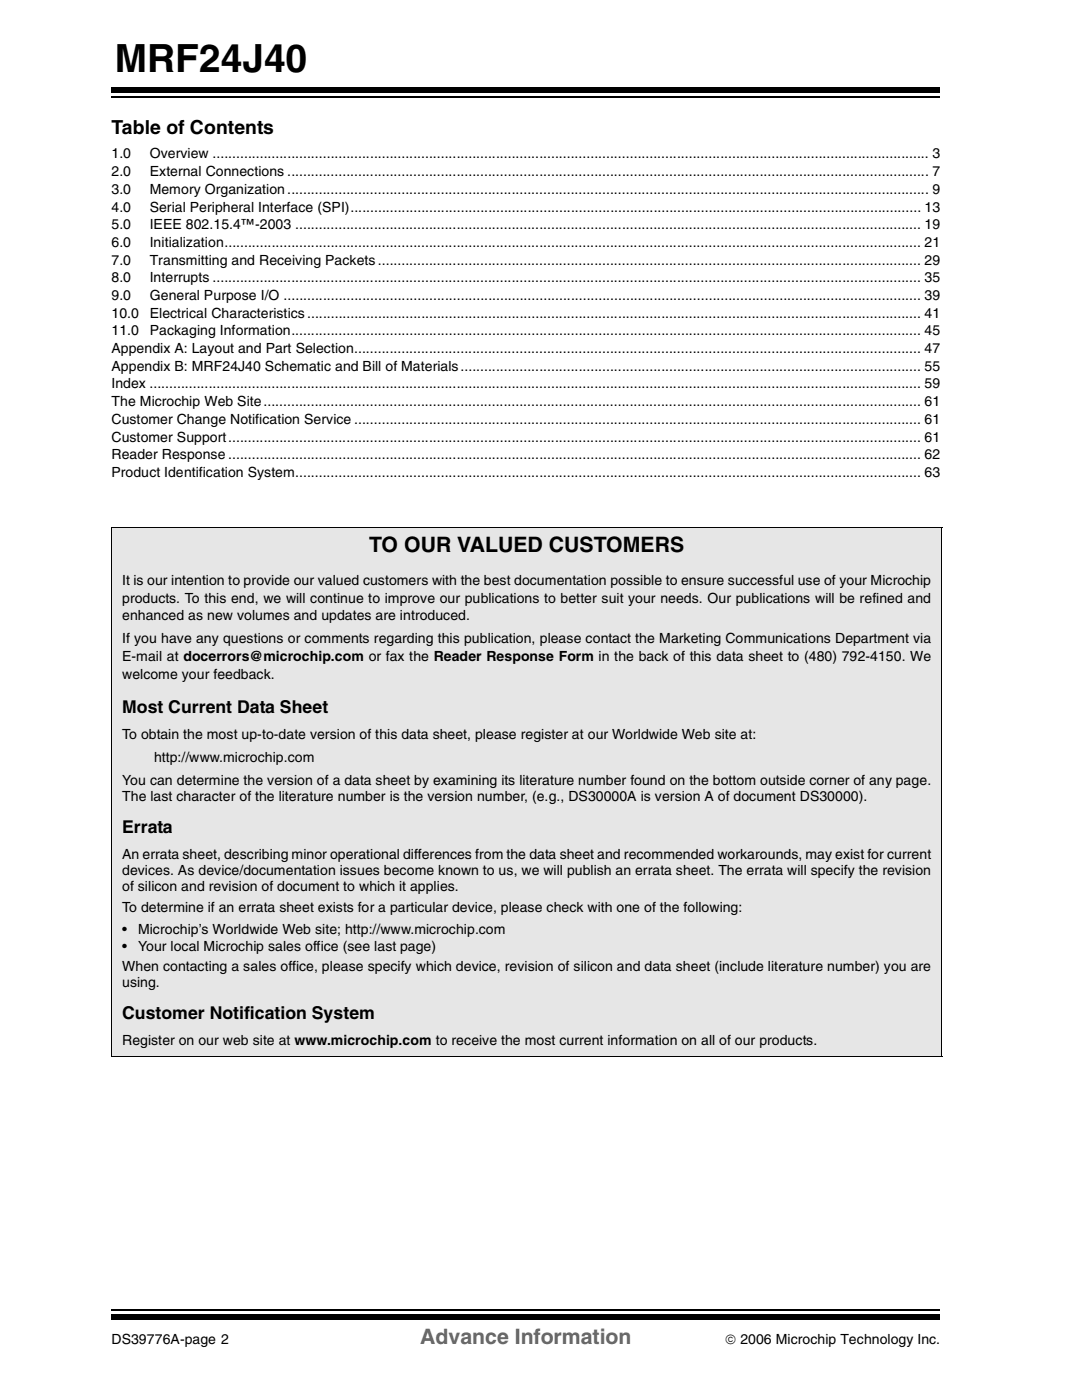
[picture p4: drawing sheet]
<svg xmlns="http://www.w3.org/2000/svg" width="216mm" height="279mm" viewBox="0 0 216 279" stroke-linecap="round" stroke-linejoin="round" font-family="sans-serif">
<defs><g id="words">
<text font-size="7.7" x="22.9" y="14.4">MRF24J40</text>
<text font-size="4.2" x="73.5" y="110.1">TO OUR VALUED CUSTOMERS</text>
<text font-size="4.2" fill="#656565" x="83.7" y="267.8">Advance Information</text>
<text font-size="3.9" x="22.2" y="26.6">Table of Contents</text>
<g font-size="3.5">
<text x="24.3" y="142.1">Most Current Data Sheet</text>
<text x="24.3" y="166.1">Errata</text>
<text x="24.3" y="203.2">Customer Notification System</text>
</g>
<g font-size="2.8">
<text x="22.2" y="31.6">1.0</text>
<text x="22.2" y="35.1">2.0</text>
<text x="29.8" y="35.1">External Connections ................................................................................................................................................................... 7</text>
<text x="29.8" y="31.6">Overview ...................................................................................................................................................................................... 3</text>
<text x="22.2" y="38.6">3.0</text>
<text x="29.8" y="38.6">Memory Organization................................................................................................................................................................... 9</text>
<text x="22.2" y="42.2">4.0</text>
<text x="22.2" y="45.7">5.0</text>
<text x="29.8" y="42.2">Serial Peripheral Interface (SPI)................................................................................................................................................. 13</text>
<text x="29.8" y="45.7">IEEE 802.15.4™-2003 ............................................................................................................................................................... 19</text>
<text x="22.2" y="49.2">6.0</text>
<text x="22.2" y="52.7">7.0</text>
<text x="29.8" y="52.7">Transmitting and Receiving Packets.......................................................................................................................................... 29</text>
<text x="29.8" y="49.2">Initialization................................................................................................................................................................................. 21</text>
<text x="22.2" y="56.3">8.0</text>
<text x="22.2" y="59.8">9.0</text>
<text x="29.8" y="59.8">General Purpose I/O .................................................................................................................................................................. 39</text>
<text x="29.8" y="56.3">Interrupts .................................................................................................................................................................................... 35</text>
<text x="22.2" y="63.3">10.0</text>
<text x="29.8" y="63.3">Electrical Characteristics............................................................................................................................................................ 41</text>
<text x="22.2" y="66.8">11.0</text>
<text x="22.2" y="70.4">Appendix A: Layout and Part Selection................................................................................................................................................ 47</text>
<text x="29.8" y="66.8">Packaging Information................................................................................................................................................................ 45</text>
<text x="22.2" y="73.9">Appendix B: MRF24J40 Schematic and Bill of Materials..................................................................................................................... 55</text>
<text x="22.2" y="77.4">Index .................................................................................................................................................................................................... 59</text>
<text x="22.2" y="80.9">The Microchip Web Site....................................................................................................................................................................... 61</text>
<text x="22.2" y="84.5">Customer Change Notification Service ................................................................................................................................................ 61</text>
<text x="22.2" y="88">Customer Support................................................................................................................................................................................ 61</text>
<text x="22.2" y="91.5">Reader Response ................................................................................................................................................................................ 62</text>
<text x="22.2" y="95.1">Product Identification System............................................................................................................................................................... 63</text>
<text x="24.3" y="116.6">It is our intention to provide our valued customers with the best documentation possible to ensure successful use of your Microchip</text>
<text x="24.3" y="120.1">products. To this end, we will continue to improve our publications to better suit your needs. Our publications will be refined and</text>
<text x="24.3" y="123.7">enhanced as new volumes and updates are introduced.</text>
<text x="24.3" y="128.2">If you have any questions or comments regarding this publication, please contact the Marketing Communications Department via</text>
<text x="24.3" y="131.8">E-mail at docerrors@microchip.com or fax the Reader Response Form in the back of this data sheet to (480) 792-4150. We</text>
<text x="24.3" y="135.3">welcome your feedback.</text>
<text x="24.3" y="147.3">To obtain the most up-to-date version of this data sheet, please register at our Worldwide Web site at:</text>
<text x="30.7" y="151.9">http://www.microchip.com</text>
<text x="24.3" y="156.5">You can determine the version of a data sheet by examining its literature number found on the bottom outside corner of any page.</text>
<text x="24.3" y="159.6">The last character of the literature number is the version number, (e.g., DS30000A is version A of document DS30000).</text>
<text x="24.3" y="171.3">An errata sheet, describing minor operational differences from the data sheet and recommended workarounds, may exist for current</text>
<text x="24.3" y="177.6">of silicon and revision of document to which it applies.</text>
<text x="24.3" y="174.5">devices. As device/documentation issues become known to us, we will publish an errata sheet. The errata will specify the revision</text>
<text x="24.3" y="181.9">To determine if an errata sheet exists for a particular device, please check with one of the following:</text>
<text x="24.3" y="186.1">•</text>
<text x="24.3" y="189.6">•</text>
<text x="27.5" y="186.1">Microchip’s Worldwide Web site; http://www.microchip.com</text>
<text x="27.5" y="189.6">Your local Microchip sales office (see last page)</text>
<text x="24.3" y="193.5">When contacting a sales office, please specify which device, revision of silicon and data sheet (include literature number) you are</text>
<text x="24.3" y="196.7">using.</text>
<text x="24.3" y="208.3">Register on our web site at www.microchip.com to receive the most current information on all of our products.</text>
<text x="22.2" y="267.8">DS39776A-page 2</text>
<text x="144.5" y="267.8">© 2006 Microchip Technology Inc.</text>
</g>
</g></defs>
<path d="M22.2 19.3h165.1" fill="none" stroke="#000" stroke-width=".34"/>
<path d="M22.2 17.4h165.1v1h-165.1z" fill="#000"/>
<path d="M22.2 260h165.1v5.9h-165.1z" fill="#fff"/>
<path d="M22.2 261h165.1" fill="none" stroke="#000" stroke-width=".34"/>
<path d="M22.2 262h165.1v1.1h-165.1z" fill="#000"/>
<path d="M22.2 105.2h165.4v105.5h-165.4z" fill="#e6e6e6"/>
<path d="M22.1 105.2h165.6M22.2 105.3v105.3M187.6 105.3v105.3M22.1 210.7h165.6" fill="none" stroke="#000" stroke-width=".2"/>
<use href="#words"/>
</svg>
